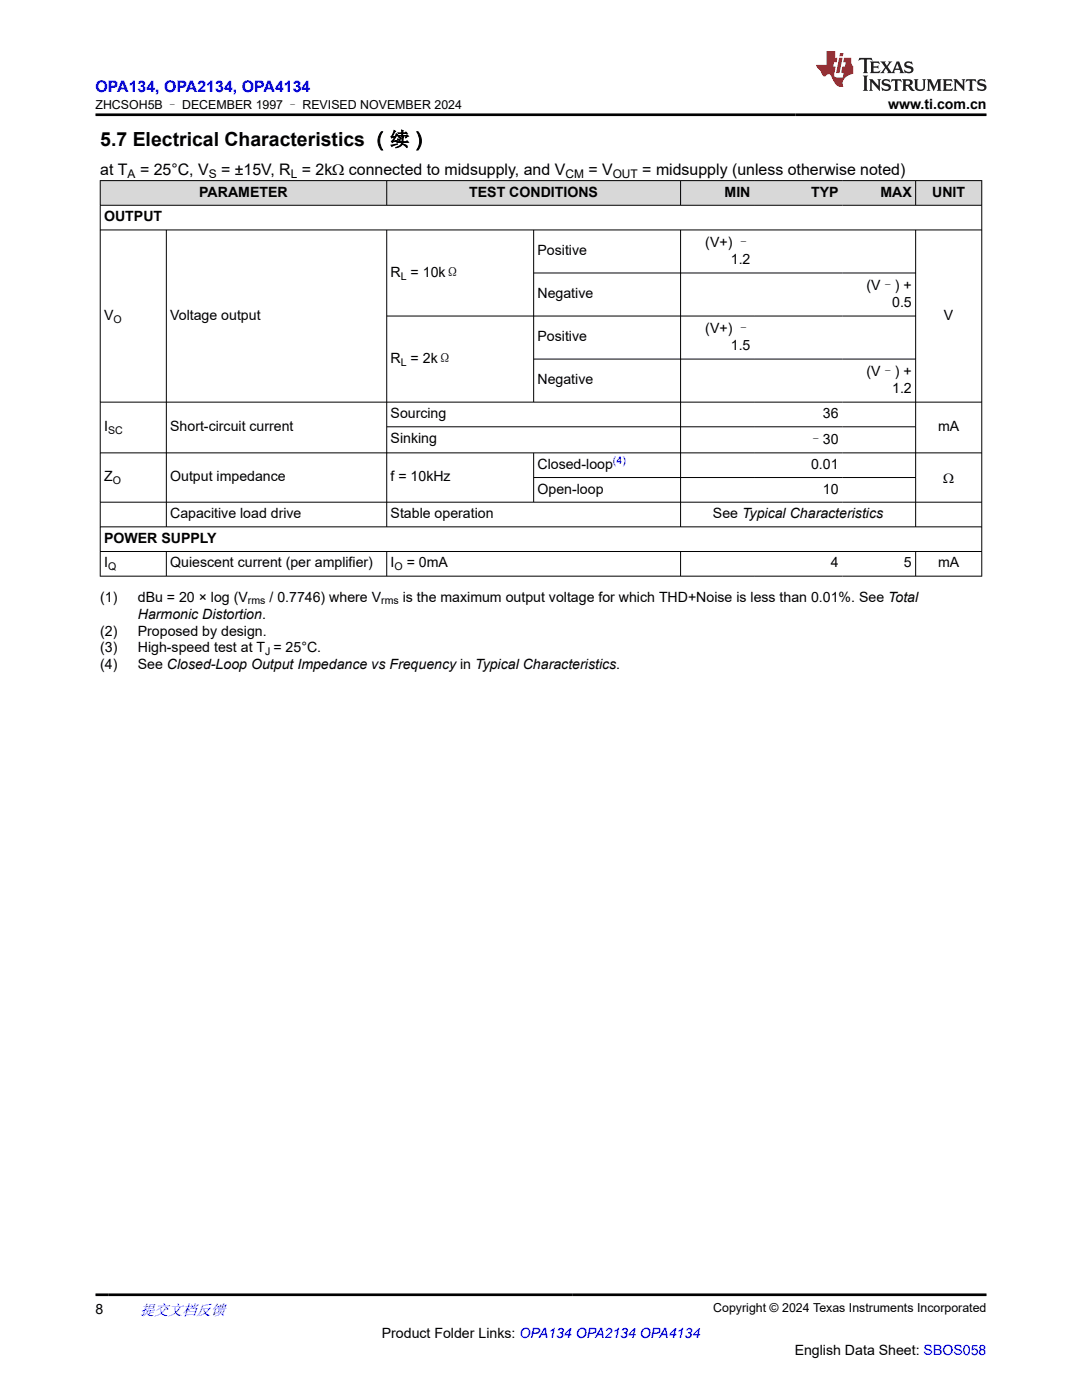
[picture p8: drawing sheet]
<svg xmlns="http://www.w3.org/2000/svg" width="216mm" height="279mm" viewBox="0 0 216 279" stroke-linecap="round" stroke-linejoin="round" font-family="sans-serif">
<defs><g id="words">
<text font-size="3.9" x="20" y="29.1">5.7 Electrical Characteristics （续）</text>
<text font-size="3.2" fill="#00f" x="19" y="18.3">OPA134, OPA2134, OPA4134</text>
<g font-size="3.2">
<text x="20" y="34.9">at T</text>
<text x="27.9" y="34.9">= 25°C, V</text>
<text x="44.1" y="34.9">= ±15V, R = 2kΩ connected to midsupply, and V</text>
<text x="117.4" y="34.9">= V</text>
<text x="128.2" y="34.9">= midsupply (unless otherwise noted)</text>
</g>
<text font-size="3" fill="#00f" x="27.9" y="262.4">提交文档反馈</text>
<g font-size="2.8">
<text x="177.2" y="21.7">www.ti.com.cn</text>
<text x="39.8" y="39.2">PARAMETER</text>
<text x="93.6" y="39.2">TEST CONDITIONS</text>
<text x="144.6" y="39.2">MIN</text>
<text x="161.9" y="39.2">TYP</text>
<text x="175.7" y="39.2">MAX</text>
<text x="186" y="39.2">UNIT</text>
<text x="20.8" y="44.2">OUTPUT</text>
<text x="107.3" y="50.9">Positive</text>
<text x="140.7" y="49.4">(V+) –</text>
<text x="145.8" y="52.8">1.2</text>
<text x="77.9" y="55.4">R = 10kΩ</text>
<text x="107.3" y="59.5">Negative</text>
<text x="172.9" y="58">(V–) +</text>
<text x="20.8" y="63.8">V</text>
<text x="34" y="63.8">Voltage output</text>
<text x="178" y="61.3">0.5</text>
<text x="188.4" y="63.8">V</text>
<text x="107.3" y="68.1">Positive</text>
<text x="140.7" y="66.5">(V+) –</text>
<text x="145.8" y="69.9">1.5</text>
<text x="77.9" y="72.5">R = 2kΩ</text>
<text x="107.3" y="76.7">Negative</text>
<text x="172.9" y="75.1">(V–) +</text>
<text x="77.9" y="83.4">Sourcing</text>
<text x="164.2" y="83.4">36</text>
<text x="178" y="78.5">1.2</text>
<text x="20.8" y="86">I</text>
<text x="34" y="86">Short-circuit current</text>
<text x="77.9" y="88.5">Sinking</text>
<text x="161.4" y="88.7">–30</text>
<text x="187.2" y="86">mA</text>
<text x="107.3" y="93.6">Closed-loop</text>
<text x="161.8" y="93.6">0.01</text>
<text x="20.8" y="96">Z</text>
<text x="34" y="96">Output impedance</text>
<text x="77.9" y="96">f = 10kHz</text>
<text x="107.3" y="98.5">Open-loop</text>
<text x="164.2" y="98.5">10</text>
<text x="188.2" y="96.3">Ω</text>
<text x="34" y="103.4">Capacitive load drive</text>
<text x="77.9" y="103.4">Stable operation</text>
<text x="142.3" y="103.4">See Typical Characteristics</text>
<text x="20.8" y="108.3">POWER SUPPLY</text>
<text x="20.8" y="113.3">I</text>
<text x="34" y="113.3">Quiescent current (per amplifier)</text>
<text x="77.9" y="113.3">I</text>
<text x="81.2" y="113.3">= 0mA</text>
<text x="165.8" y="113.3">4</text>
<text x="180.4" y="113.3">5</text>
<text x="187.2" y="113.3">mA</text>
<text x="20" y="120.1">(1)</text>
<text x="27.5" y="120.1">dBu = 20 × log (V</text>
<text x="27.5" y="123.4">Harmonic Distortion.</text>
<text x="53.8" y="120.1">/ 0.7746) where V</text>
<text x="80.4" y="120.1">is the maximum output voltage for which THD+Noise is less than 0.01%. See Total</text>
<text x="20" y="126.8">(2)</text>
<text x="20" y="130.2">(3)</text>
<text x="27.5" y="126.8">Proposed by design.</text>
<text x="27.5" y="130.2">High-speed test at T = 25°C.</text>
<text x="20" y="133.6">(4)</text>
<text x="27.5" y="133.6">See Closed-Loop Output Impedance vs Frequency in Typical Characteristics.</text>
<text x="19" y="262.1">8</text>
<text x="76.2" y="266.9">Product Folder Links: OPA134 OPA2134 OPA4134</text>
<text x="158.6" y="270.3">English Data Sheet: SBOS058</text>
</g>
<g font-size="2.5">
<text x="19" y="21.8">ZHCSOH5B – DECEMBER 1997 – REVISED NOVEMBER 2024</text>
<text x="142.3" y="261.8">Copyright © 2024 Texas Instruments Incorporated</text>
</g>
<g font-size="2.4">
<text x="25.5" y="35.5">A</text>
<text x="41.7" y="35.5">S</text>
<text x="58" y="35.5">L</text>
<text x="112.8" y="35.5">CM</text>
<text x="122.3" y="35.5">OUT</text>
</g>
<g font-size="2.1">
<text x="80" y="55.9">L</text>
<text x="22.6" y="64.4">O</text>
<text x="80" y="73.1">L</text>
<text x="21.6" y="86.6">SC</text>
<text x="22.5" y="96.6">O</text>
<text x="21.6" y="113.8">Q</text>
<text x="78.7" y="113.8">O</text>
<text x="49.5" y="120.6">rms</text>
<text x="76.1" y="120.6">rms</text>
<text x="52.9" y="130.8">J</text>
</g>
<text font-size="2.1" fill="#00f" x="122.3" y="92.6">(4)</text>
</g></defs>
<g fill="#d8d8d8">
<path d="M20 36h175.9v5h-175.9z" fill-rule="evenodd"/>
<path d="M20.1 36.1h57v4.8h-57z" fill-rule="evenodd"/>
<path d="M77.2 36.1h58.5v4.8h-58.5z" fill-rule="evenodd"/>
<path d="M135.9 36.1h14.6v4.8h-14.6z" fill-rule="evenodd"/>
<path d="M150.5 36.1h17.5v4.8h-17.5z" fill-rule="evenodd"/>
<path d="M168 36.1h14.6v4.8h-14.6z" fill-rule="evenodd"/>
<path d="M182.8 36.1h13v4.8h-13z" fill-rule="evenodd"/>
</g>
<g fill="none" stroke="#000" stroke-width=".2">
<path d="M19.9 36h176.1M20 36v79M77.2 36v5M135.8 36v5M182.7 36v5M195.9 36v79M19.9 41h176.1M19.9 45.9h176.1M33.2 45.9v59.3M77.2 45.9v59.3M106.5 45.9v34.4M106.5 54.5h76.3"/>
<path d="M135.8 45.9v59.3M182.7 45.9v59.3M77.2 63.1h105.6M106.5 71.7h76.3M19.9 80.3h176.1M19.9 90.4h176.1M77.2 85.2h105.6M106.5 90.4v9.9M106.5 95.3h76.3M19.9 100.2h176.1M19.9 105.1h176.1M19.9 110.1h176.1"/>
<path d="M19.9 115h176.1M33.2 110.1v4.9M77.2 110.1v4.9M135.8 110.1v4.9M182.7 110.1v4.9"/>
</g>
<path d="M171.5 11.6l-.2 .5 .5-.2h.6v.1v2.2l-.2 .4h1l-.2-.4v-2.2v-.1h.5l.6 .2-.2-.5zM173.6 12.3l.2 .4v1.5l-.2 .4h1.9l.1-.6a1.08 1.08 0 0 1-1.3 .2v-.7h.6l.4 .2v-.7l-.4 .2h-.6v-.5l.2-.2a1 1 0 0 1 1 .3l-.1-.5zM175.7 12.3l.9 1.1-1 1.2h.9l-.2-.2 .5-.8 .4 .8-.2 .2h1.6l-.2-.2 .2-.5h.9l.1 .5-.1 .2h.9l-.2-.3-.8-2h-.5l-.9 2.2-.9-1.1 .9-1.1h-.8l.2 .2-.4 .6-.4-.6 .2-.2zM179 12.7l.4 1h-.7zM180.7 12.4a.65 .65 0 0 0-.2 .7 .65 .65 0 0 0 .6 .5l.6 .1 .1 .3a.79 .79 0 0 1-.7 .4 .79 .79 0 0 1-.7-.5l.1 .7 .2-.1a.93 .93 0 0 0 1.1 .1 .93 .93 0 0 0 .4-1 1.46 1.46 0 0 0-1.2-.6l-.1-.3a1.09 1.09 0 0 1 1.2 .2l-.2-.6-.1 .1-.5-.2zM172.2 15.1l.2 .4v2.2l-.2 .4h1l-.2-.4v-2.2l.2-.4zM173.4 15.8l.2 .4v1.5l-.2 .4h.8l-.3-.4 .1-1.3 1.6 1.8v-2l.2-.4h-.7l.1 .2 .1 1.1-1.2-1.3zM176.2 15.9a.65 .65 0 0 0-.2 .8 .65 .65 0 0 0 .6 .4l.6 .2 .1 .2a.79 .79 0 0 1-.7 .4 .79 .79 0 0 1-.7-.5l.1 .7 .2-.1a.93 .93 0 0 0 1.1 .1 .93 .93 0 0 0 .4-.9 1.46 1.46 0 0 0-1.2-.6l-.1-.4a1.09 1.09 0 0 1 1.2 .2l-.1-.6-.2 .1-.5-.1zM177.9 15.8l-.1 .6a.63 .63 0 0 1 .8-.3v1.6l-.3 .4h1l-.2-.4v-1.6a.66 .66 0 0 1 .8 .3l-.1-.6zM180 15.8l.2 .4v1.5l-.2 .4h1l-.2-.2-.1-.7h.5l.1 .2a.79 .79 0 0 0 1.2 .6l-1-.9a.61 .61 0 0 0 .6-.6 .61 .61 0 0 0-.5-.7zM180.8 16.1h.1a.47 .47 0 0 1 .5 .1 .47 .47 0 0 1 .1 .5l-.1 .1-.7 .1zM182.3 15.8l.2 .2a2.27 2.27 0 0 0 .4 2 1.04 1.04 0 0 0 1.7-.7v-1.3l.2-.2h-.8l.2 .4v1.1a.6 .6 0 0 1-.6 .6 .6 .6 0 0 1-.6-.6v-1.1l.3-.4zM184.9 15.8l.2 .4v1.5l-.2 .4h.8l-.3-.4v-1.4l.9 1.9 .9-1.9v1.4l-.3 .4h1l-.2-.4v-1.5l.2-.4h-.8l-.7 1.5-.6-1.5zM188.1 15.8l.2 .4v1.5l-.2 .4h1.9l.1-.6a1.09 1.09 0 0 1-1.3 .2v-.7h.6l.4 .2v-.6l-.4 .2h-.6v-.6l.2-.1a1.01 1.01 0 0 1 1 .3l-.1-.6zM190.2 15.8l.3 .4v1.5l-.3 .4h.8l-.2-.4v-1.3l1.6 1.8v-2l.2-.4h-.7l.2 .2v1.1l-1.2-1.3zM192.8 15.8l-.1 .6a.63 .63 0 0 1 .8-.3v1.6l-.3 .4h1l-.2-.4v-1.6a.66 .66 0 0 1 .8 .3l-.1-.6zM195.2 15.9a.65 .65 0 0 0-.2 .8 .65 .65 0 0 0 .6 .4l.6 .2 .2 .2a.79 .79 0 0 1-.7 .4 .79 .79 0 0 1-.7-.5l.1 .7 .2-.1a.93 .93 0 0 0 1 .1 .93 .93 0 0 0 .5-.9 1.46 1.46 0 0 0-1.3-.6v-.4a1.09 1.09 0 0 1 1.2 .2l-.2-.6-.2 .1-.5-.1z" fill="#231f20"/>
<path d="M164.9 10.2v2.8h-2l.1 .3 .8 1a.95 .95 0 0 0 1 .9 .59 .59 0 0 1 .5-.4 .59 .59 0 0 1 .5 .4l.4 .7a1.59 1.59 0 0 0 2.1 1.4 1.61 1.61 0 0 1 1-2.3l1-.3-.1-1.5a1.59 1.59 0 0 1-.3-1.7h-1.5l-.2 .9h.6l-.2 .9h-.5l-.2 1v.2l.4 .1-.1 .9h-.7a.73 .73 0 0 1-1-.7l.3-1.5h-.5l.1-.9h.5l.2-.9h-.5v-1.3zM167.4 11.5l-.6 3.1h.7l.6-3.1zM167.6 10.6l-.1 .6h.7l.1-.6z" fill="#ed1c24"/>
<path d="M19 22.9h177.8M19 258.4h177.8" fill="none" stroke="#000" stroke-width=".53"/>
<use href="#words"/>
</svg>
